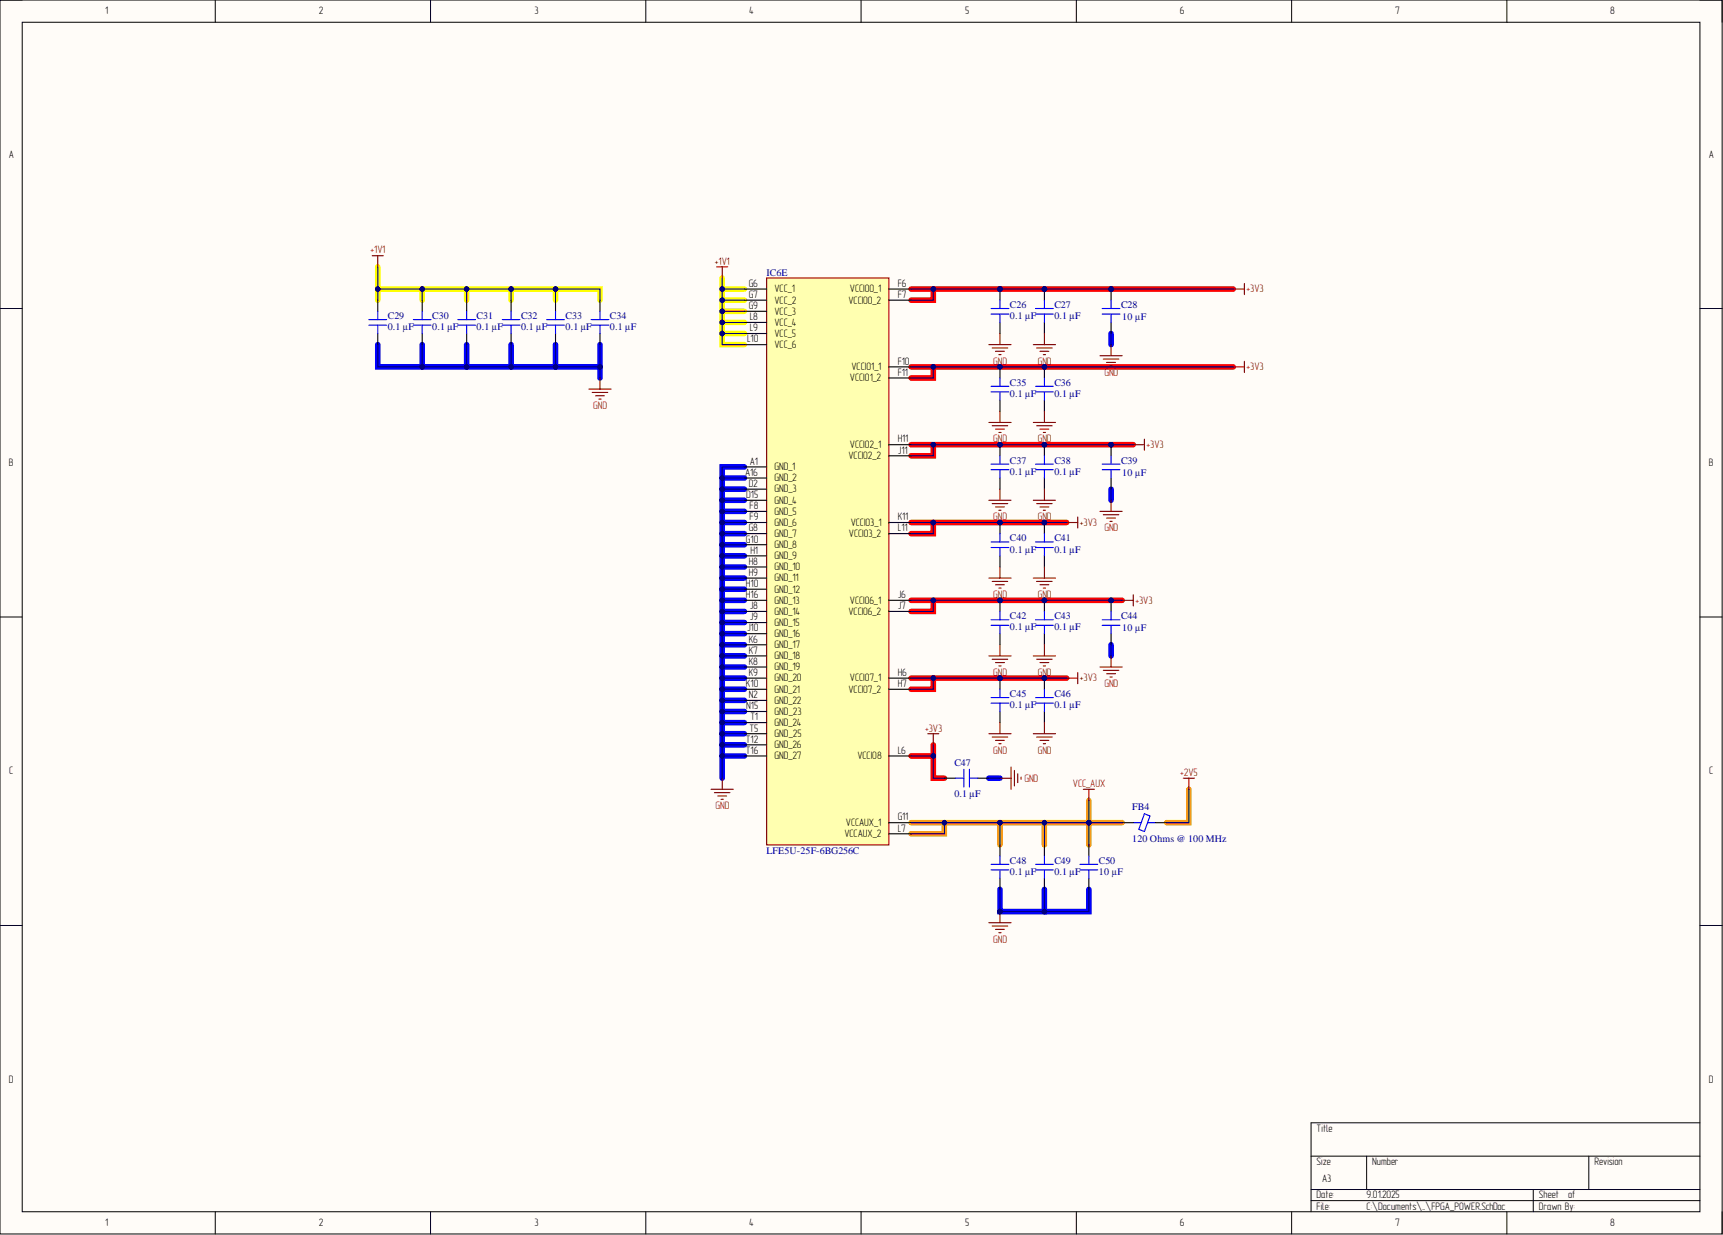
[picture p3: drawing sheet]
<svg xmlns="http://www.w3.org/2000/svg" width="393mm" height="282mm" viewBox="0 0 393 282" stroke-linecap="round" stroke-linejoin="round" font-family="sans-serif">
<defs><g id="words">
<g font-size="2.5">
<text x="24" y="3.3">1</text>
<text x="72.8" y="3.3">2</text>
<text x="122" y="3.3">3</text>
<text x="171" y="3.3">4</text>
<text x="220.3" y="3.3">5</text>
<text x="269.4" y="3.3">6</text>
<text x="318.5" y="3.3">7</text>
<text x="367.6" y="3.3">8</text>
<text x="2" y="35.9">A</text>
<text x="390.1" y="35.9">A</text>
<text x="171" y="65.5">G6</text>
<text x="204.9" y="65.5">F6</text>
<text x="171" y="68">G7</text>
<text x="171" y="70.5">G9</text>
<text x="176.8" y="66.7">VCC_1</text>
<text x="176.8" y="69.3">VCC_2</text>
<text x="176.8" y="71.8">VCC_3</text>
<text x="193.7" y="69.3">VCCIO0_2</text>
<text x="194" y="66.7">VCCIO0_1</text>
<text x="204.9" y="68">F7</text>
<text x="171.2" y="73.1">L8</text>
<text x="171.2" y="75.6">L9</text>
<text x="176.8" y="74.3">VCC_4</text>
<text x="176.8" y="76.9">VCC_5</text>
<text x="170.5" y="78.2">L10</text>
<text x="176.8" y="79.4">VCC_6</text>
<text x="204.9" y="83.2">F10</text>
<text x="194" y="87">VCCIO1_2</text>
<text x="194.4" y="84.5">VCCIO1_1</text>
<text x="204.9" y="85.8">F11</text>
<text x="204.9" y="101">H11</text>
<text x="2" y="106.3">B</text>
<text x="171.2" y="106.1">A1</text>
<text x="176.8" y="107.3">GND_1</text>
<text x="193.7" y="104.8">VCCIO2_2</text>
<text x="194" y="102.3">VCCIO2_1</text>
<text x="204.9" y="103.5">J11</text>
<text x="390.1" y="106.3">B</text>
<text x="170.1" y="108.6">A16</text>
<text x="170.4" y="113.7">D15</text>
<text x="171" y="111.1">D2</text>
<text x="176.8" y="109.9">GND_2</text>
<text x="176.8" y="112.4">GND_3</text>
<text x="171.1" y="116.2">F8</text>
<text x="171.1" y="118.7">F9</text>
<text x="176.8" y="114.9">GND_4</text>
<text x="176.8" y="117.5">GND_5</text>
<text x="204.9" y="118.7">K11</text>
<text x="170.3" y="123.8">G10</text>
<text x="171" y="121.3">G8</text>
<text x="176.8" y="120">GND_6</text>
<text x="176.8" y="122.6">GND_7</text>
<text x="176.8" y="125.1">GND_8</text>
<text x="193.8" y="122.6">VCCIO3_2</text>
<text x="194.2" y="120">VCCIO3_1</text>
<text x="204.9" y="121.3">L11</text>
<text x="171" y="128.9">H8</text>
<text x="171" y="131.4">H9</text>
<text x="171.3" y="126.4">H1</text>
<text x="176.8" y="127.6">GND_9</text>
<text x="176.8" y="130.2">GND_10</text>
<text x="170.3" y="134">H10</text>
<text x="170.3" y="136.5">H16</text>
<text x="176.8" y="132.7">GND_11</text>
<text x="176.8" y="135.2">GND_12</text>
<text x="176.8" y="137.8">GND_13</text>
<text x="194" y="137.8">VCCIO6_1</text>
<text x="204.9" y="136.5">J6</text>
<text x="171.2" y="139">J8</text>
<text x="171.2" y="141.6">J9</text>
<text x="176.8" y="140.3">GND_14</text>
<text x="176.8" y="142.9">GND_15</text>
<text x="193.7" y="140.3">VCCIO6_2</text>
<text x="204.9" y="139">J7</text>
<text x="170.5" y="144.1">J10</text>
<text x="171" y="146.7">K6</text>
<text x="171" y="149.2">K7</text>
<text x="176.8" y="145.4">GND_16</text>
<text x="176.8" y="147.9">GND_17</text>
<text x="171" y="151.7">K8</text>
<text x="171" y="154.3">K9</text>
<text x="176.8" y="150.5">GND_18</text>
<text x="176.8" y="153">GND_19</text>
<text x="176.8" y="155.5">GND_20</text>
<text x="194" y="155.5">VCCIO7_1</text>
<text x="204.9" y="154.3">H6</text>
<text x="170.3" y="156.8">K10</text>
<text x="170.4" y="161.9">N15</text>
<text x="171" y="159.3">N2</text>
<text x="176.8" y="158.1">GND_21</text>
<text x="176.8" y="160.6">GND_22</text>
<text x="193.7" y="158.1">VCCIO7_2</text>
<text x="204.9" y="156.8">H7</text>
<text x="171.1" y="167">T5</text>
<text x="171.3" y="164.4">T1</text>
<text x="176.8" y="163.1">GND_23</text>
<text x="176.8" y="165.7">GND_24</text>
<text x="170.3" y="169.5">T12</text>
<text x="170.3" y="172">T16</text>
<text x="176.8" y="168.2">GND_25</text>
<text x="176.8" y="170.8">GND_26</text>
<text x="176.8" y="173.3">GND_27</text>
<text x="195.7" y="173.3">VCCIO8</text>
<text x="204.9" y="172">L6</text>
<text x="2.1" y="176.8">C</text>
<text x="390.2" y="176.8">C</text>
<text x="192.8" y="191.1">VCCAUX_2</text>
<text x="193.1" y="188.5">VCCAUX_1</text>
<text x="204.9" y="187.3">G11</text>
<text x="204.9" y="189.8">L7</text>
<text x="2" y="247.1">D</text>
<text x="390.1" y="247.1">D</text>
<text x="300.6" y="258.3">Title</text>
<text x="300.6" y="265.9">Size</text>
<text x="301.8" y="269.7">A3</text>
<text x="313.3" y="265.9">Number</text>
<text x="364" y="265.9">Revision</text>
<text x="300.6" y="273.5">Date:</text>
<text x="312" y="273.5">9.01.2025</text>
<text x="351.3" y="273.5">Sheet</text>
<text x="358" y="273.5">of</text>
<text x="24" y="279.9">1</text>
<text x="72.8" y="279.9">2</text>
<text x="122" y="279.9">3</text>
<text x="171" y="279.9">4</text>
<text x="220.3" y="279.9">5</text>
<text x="269.4" y="279.9">6</text>
<text x="300.6" y="276.1">File:</text>
<text x="312" y="276.1">C:\Documents\..\FPGA_POWER.SchDoc</text>
<text x="318.5" y="279.9">7</text>
<text x="351.3" y="276.1">Drawn By:</text>
<text x="367.6" y="279.9">8</text>
</g>
<g font-size="2.5" fill="#800000">
<text x="84.5" y="57.9">+1V1</text>
<text x="163.2" y="60.4">+1V1</text>
<text x="284.6" y="66.7">+3V3</text>
<text x="226.8" y="83.2">GND</text>
<text x="236.9" y="83.2">GND</text>
<text x="252.1" y="85.8">GND</text>
<text x="284.6" y="84.5">+3V3</text>
<text x="135.4" y="93.4">GND</text>
<text x="226.8" y="101">GND</text>
<text x="236.9" y="101">GND</text>
<text x="261.8" y="102.3">+3V3</text>
<text x="226.8" y="118.7">GND</text>
<text x="236.9" y="118.7">GND</text>
<text x="246.5" y="120">+3V3</text>
<text x="252.1" y="121.3">GND</text>
<text x="226.8" y="136.5">GND</text>
<text x="236.9" y="136.5">GND</text>
<text x="259.2" y="137.8">+3V3</text>
<text x="226.8" y="154.3">GND</text>
<text x="236.9" y="154.3">GND</text>
<text x="246.5" y="155.5">+3V3</text>
<text x="252.1" y="156.8">GND</text>
<text x="211.2" y="167">+3V3</text>
<text x="226.8" y="172">GND</text>
<text x="236.9" y="172">GND</text>
<text x="233.9" y="178.4">GND</text>
<text x="244.9" y="179.6">VCC_AUX</text>
<text x="269.5" y="177.1">+2V5</text>
<text x="163.3" y="184.7">GND</text>
<text x="226.8" y="215.2">GND</text>
</g>
<g font-size="2.3" fill="#000080">
<text x="175" y="62.9">IC6E</text>
<text x="230.6" y="70.3">C26</text>
<text x="240.7" y="70.3">C27</text>
<text x="255.9" y="70.3">C28</text>
<text x="88.5" y="75.4">0.1 µF</text>
<text x="88.5" y="72.8">C29</text>
<text x="98.7" y="75.4">0.1 µF</text>
<text x="98.7" y="72.8">C30</text>
<text x="108.8" y="75.4">0.1 µF</text>
<text x="108.8" y="72.8">C31</text>
<text x="119" y="75.4">0.1 µF</text>
<text x="119" y="72.8">C32</text>
<text x="129.1" y="75.4">0.1 µF</text>
<text x="129.1" y="72.8">C33</text>
<text x="139.3" y="75.4">0.1 µF</text>
<text x="139.3" y="72.8">C34</text>
<text x="230.6" y="72.8">0.1 µF</text>
<text x="240.7" y="72.8">0.1 µF</text>
<text x="256.2" y="73.1">10 µF</text>
<text x="230.6" y="88">C35</text>
<text x="240.7" y="88">C36</text>
<text x="230.6" y="90.6">0.1 µF</text>
<text x="240.7" y="90.6">0.1 µF</text>
<text x="230.6" y="105.8">C37</text>
<text x="240.7" y="105.8">C38</text>
<text x="255.9" y="105.8">C39</text>
<text x="230.6" y="108.3">0.1 µF</text>
<text x="240.7" y="108.3">0.1 µF</text>
<text x="256.2" y="108.6">10 µF</text>
<text x="230.6" y="123.6">C40</text>
<text x="240.7" y="123.6">C41</text>
<text x="230.6" y="126.1">0.1 µF</text>
<text x="240.7" y="126.1">0.1 µF</text>
<text x="230.6" y="143.9">0.1 µF</text>
<text x="230.6" y="141.3">C42</text>
<text x="240.7" y="143.9">0.1 µF</text>
<text x="240.7" y="141.3">C43</text>
<text x="255.9" y="141.3">C44</text>
<text x="256.2" y="144.1">10 µF</text>
<text x="230.6" y="161.6">0.1 µF</text>
<text x="230.6" y="159.1">C45</text>
<text x="240.7" y="161.6">0.1 µF</text>
<text x="240.7" y="159.1">C46</text>
<text x="217.9" y="174.8">C47</text>
<text x="217.9" y="181.9">0.1 µF</text>
<text x="258.5" y="185">FB4</text>
<text x="175" y="194.9">LFE5U-25F-6BG256C</text>
<text x="230.6" y="197.1">C48</text>
<text x="240.7" y="197.1">C49</text>
<text x="250.9" y="197.1">C50</text>
<text x="258.5" y="192.1">120 Ohms @ 100 MHz</text>
<text x="230.6" y="199.7">0.1 µF</text>
<text x="240.7" y="199.7">0.1 µF</text>
<text x="250.9" y="199.7">10 µF</text>
</g>
</g></defs>
<path d="M0 0h393.2v281.6h-393.2z" fill-rule="evenodd" fill="#fffcf8"/>
<path d="M0 0h393.2v281.6h-393.2z" fill="none" stroke="#000" stroke-width=".23"/>
<path d="M5.1 5.1h383v271.5h-383z" fill-rule="evenodd" fill="#fffcf8"/>
<g fill="none" stroke="#000" stroke-width=".23">
<path d="M0 0h5.1M5.1 5.1h383v271.5h-383zM49.1 0v5.1M98.3 0v5.1M147.4 0v5.1M196.6 0v5.1M245.7 0v5.1M294.9 0v5.1M344 0v5.1M388.1 0h5.1v5.1M0 70.4h5.1M388.1 70.4h5.1"/>
<path d="M0 140.8h5.1M388.1 140.8h5.1M0 211.2h5.1M388.1 211.2h5.1M388.1 256.3h-88.8v20.3M49.1 276.6v5M98.3 276.6v5M147.4 276.6v5M196.6 276.6v5M245.7 276.6v5M294.9 276.6v5M299.3 263.9h88.8"/>
<path d="M299.3 271.5h88.8M299.3 274h88.8M312 263.9v7.6M344 276.6v5M350 271.5v5.1M362.7 263.9v7.6M393.2 276.6v5"/>
</g>
<g fill="none" stroke="#00f" stroke-width="1.3">
<path d="M86.2 78.7v5h50.8M96.4 78.7v5M106.5 78.7v5M116.7 78.7v5M126.8 78.7v5M137 78.7v7.6M253.6 76.1v2.6M164.9 114.2h5M164.9 111.6h5M164.9 109.1h5M164.9 116.7h5M164.9 119.3h5"/>
<path d="M169.9 106.6h-5v27.9h5M253.6 111.6v2.6M164.9 134.5v43.1M164.9 129.4h5M164.9 126.9h5M164.9 124.3h5M164.9 121.8h5M164.9 139.6h5M164.9 137h5M164.9 131.9h5M164.9 142.1h5M164.9 154.8h5"/>
<path d="M164.9 152.2h5M164.9 149.7h5M164.9 147.2h5M164.9 144.6h5M164.9 159.9h5M164.9 157.3h5M253.6 147.2v2.5M164.9 172.5h5M164.9 170h5M164.9 167.5h5M164.9 164.9h5M164.9 162.4h5"/>
<path d="M225.7 177.6h2.6M228.3 203v5.1h10.1v-5.1M248.6 203v5.1h-10.2"/>
</g>
<path d="M86.2 66h50.8v2.5M86.2 60.9v7.6M96.4 66v2.5M106.5 66v2.5M116.7 66v2.5M126.8 66v2.5M164.9 63.4v15.3h5M164.9 66h5M164.9 68.5h5M164.9 71h5M164.9 73.6h5M164.9 76.1h5" fill="none" stroke="#ff0" stroke-width="1.3"/>
<path d="M208 187.8h48.2M215.6 187.8v2.5h-7.6M228.3 187.8v5M238.4 187.8v5M248.6 182.7v10.1M271.4 180.1v7.7h-5.1" fill="none" stroke="#f90" stroke-width="1.3"/>
<g fill="none" stroke="#f00" stroke-width="1.3">
<path d="M208 66h73.5M213.1 66v2.5h-5.1M208 83.7h73.5M213.1 83.7v2.6h-5.1M208 101.5h50.7M208 119.3h35.5M213.1 101.5v2.5h-5.1M213.1 119.3v2.5h-5.1M208 137h48.2M213.1 137v2.6h-5.1M208 154.8h35.5M213.1 154.8v2.5h-5.1"/>
<path d="M208 172.5h5.1v5.1h2.5M213.1 170v2.5"/>
</g>
<circle cx="238.4" cy="66" r=".51" fill="#000080"/>
<circle cx="238.4" cy="66" r=".51" fill="none" stroke="#000080" stroke-width=".23"/>
<path d="M238.4 66v2.5M238.4 73.6v2.5" fill="none" stroke="#000" stroke-width=".25"/>
<circle cx="238.4" cy="66" r=".51" fill="#000080"/>
<circle cx="238.4" cy="66" r=".51" fill="none" stroke="#000080" stroke-width=".23"/>
<path d="M236.4 70.4h4.1M236.4 71.7h4.1M238.4 68.5v1.9M238.4 71.7v1.9" fill="none" stroke="#00f" stroke-width=".25"/>
<circle cx="228.3" cy="83.7" r=".51" fill="#000080"/>
<circle cx="228.3" cy="83.7" r=".51" fill="none" stroke="#000080" stroke-width=".23"/>
<path d="M228.3 83.7v2.6M228.3 91.3v2.6" fill="none" stroke="#000" stroke-width=".25"/>
<circle cx="228.3" cy="83.7" r=".51" fill="#000080"/>
<circle cx="228.3" cy="83.7" r=".51" fill="none" stroke="#000080" stroke-width=".23"/>
<path d="M226.3 88.2h4M226.3 89.4h4M228.3 86.3v1.9M228.3 89.4v1.9" fill="none" stroke="#00f" stroke-width=".25"/>
<circle cx="238.4" cy="83.7" r=".51" fill="#000080"/>
<circle cx="238.4" cy="83.7" r=".51" fill="none" stroke="#000080" stroke-width=".23"/>
<path d="M238.4 83.7v2.6M238.4 91.3v2.6" fill="none" stroke="#000" stroke-width=".25"/>
<circle cx="238.4" cy="83.7" r=".51" fill="#000080"/>
<circle cx="238.4" cy="83.7" r=".51" fill="none" stroke="#000080" stroke-width=".23"/>
<path d="M236.4 88.2h4.1M236.4 89.4h4.1M238.4 86.3v1.9M238.4 89.4v1.9" fill="none" stroke="#00f" stroke-width=".25"/>
<circle cx="228.3" cy="101.5" r=".51" fill="#000080"/>
<circle cx="228.3" cy="101.5" r=".51" fill="none" stroke="#000080" stroke-width=".23"/>
<path d="M228.3 101.5v2.5M228.3 109.1v2.5" fill="none" stroke="#000" stroke-width=".25"/>
<circle cx="228.3" cy="101.5" r=".51" fill="#000080"/>
<circle cx="228.3" cy="101.5" r=".51" fill="none" stroke="#000080" stroke-width=".23"/>
<path d="M226.3 105.9h4M226.3 107.2h4M228.3 104v1.9M228.3 107.2v1.9" fill="none" stroke="#00f" stroke-width=".25"/>
<circle cx="238.4" cy="101.5" r=".51" fill="#000080"/>
<circle cx="238.4" cy="101.5" r=".51" fill="none" stroke="#000080" stroke-width=".23"/>
<path d="M238.4 101.5v2.5M238.4 109.1v2.5" fill="none" stroke="#000" stroke-width=".25"/>
<circle cx="238.4" cy="101.5" r=".51" fill="#000080"/>
<circle cx="238.4" cy="101.5" r=".51" fill="none" stroke="#000080" stroke-width=".23"/>
<path d="M236.4 105.9h4.1M236.4 107.2h4.1M238.4 104v1.9M238.4 107.2v1.9" fill="none" stroke="#00f" stroke-width=".25"/>
<circle cx="228.3" cy="119.3" r=".51" fill="#000080"/>
<circle cx="228.3" cy="119.3" r=".51" fill="none" stroke="#000080" stroke-width=".23"/>
<path d="M228.3 119.3v2.5M228.3 126.9v2.5" fill="none" stroke="#000" stroke-width=".25"/>
<circle cx="228.3" cy="119.3" r=".51" fill="#000080"/>
<circle cx="228.3" cy="119.3" r=".51" fill="none" stroke="#000080" stroke-width=".23"/>
<path d="M226.3 123.7h4M226.3 125h4M228.3 121.8v1.9M228.3 125v1.9" fill="none" stroke="#00f" stroke-width=".25"/>
<circle cx="238.4" cy="119.3" r=".51" fill="#000080"/>
<circle cx="238.4" cy="119.3" r=".51" fill="none" stroke="#000080" stroke-width=".23"/>
<path d="M238.4 119.3v2.5M238.4 126.9v2.5" fill="none" stroke="#000" stroke-width=".25"/>
<circle cx="238.4" cy="119.3" r=".51" fill="#000080"/>
<circle cx="238.4" cy="119.3" r=".51" fill="none" stroke="#000080" stroke-width=".23"/>
<path d="M236.4 123.7h4.1M236.4 125h4.1M238.4 121.8v1.9M238.4 125v1.9" fill="none" stroke="#00f" stroke-width=".25"/>
<circle cx="228.3" cy="137" r=".51" fill="#000080"/>
<circle cx="228.3" cy="137" r=".51" fill="none" stroke="#000080" stroke-width=".23"/>
<path d="M228.3 137v2.6M228.3 144.6v2.6" fill="none" stroke="#000" stroke-width=".25"/>
<circle cx="228.3" cy="137" r=".51" fill="#000080"/>
<circle cx="228.3" cy="137" r=".51" fill="none" stroke="#000080" stroke-width=".23"/>
<path d="M228.3 139.6v1.9M226.3 141.5h4M226.3 142.7h4M228.3 142.7v1.9" fill="none" stroke="#00f" stroke-width=".25"/>
<circle cx="238.4" cy="137" r=".51" fill="#000080"/>
<circle cx="238.4" cy="137" r=".51" fill="none" stroke="#000080" stroke-width=".23"/>
<path d="M238.4 137v2.6M238.4 144.6v2.6" fill="none" stroke="#000" stroke-width=".25"/>
<circle cx="238.4" cy="137" r=".51" fill="#000080"/>
<circle cx="238.4" cy="137" r=".51" fill="none" stroke="#000080" stroke-width=".23"/>
<path d="M238.4 139.6v1.9M236.4 141.5h4.1M236.4 142.7h4.1M238.4 142.7v1.9" fill="none" stroke="#00f" stroke-width=".25"/>
<circle cx="228.3" cy="154.8" r=".51" fill="#000080"/>
<circle cx="228.3" cy="154.8" r=".51" fill="none" stroke="#000080" stroke-width=".23"/>
<path d="M228.3 154.8v2.5M228.3 162.4v2.5" fill="none" stroke="#000" stroke-width=".25"/>
<circle cx="228.3" cy="154.8" r=".51" fill="#000080"/>
<circle cx="228.3" cy="154.8" r=".51" fill="none" stroke="#000080" stroke-width=".23"/>
<path d="M84.2 73h4.1M84.2 74.2h4.1M86.2 71v2M86.2 74.2v1.9M94.4 73h4M94.4 74.2h4M96.4 71v2M96.4 74.2v1.9M226.3 159.2h4M228.3 157.3v1.9M226.3 160.5h4M228.3 160.5v1.9" fill="none" stroke="#00f" stroke-width=".25"/>
<path d="M86.2 68.5v2.5M86.2 76.1v2.6M96.4 68.5v2.5M96.4 76.1v2.6" fill="none" stroke="#000" stroke-width=".25"/>
<circle cx="238.4" cy="154.8" r=".51" fill="#000080"/>
<circle cx="238.4" cy="154.8" r=".51" fill="none" stroke="#000080" stroke-width=".23"/>
<path d="M238.4 154.8v2.5M238.4 162.4v2.5" fill="none" stroke="#000" stroke-width=".25"/>
<circle cx="238.4" cy="154.8" r=".51" fill="#000080"/>
<circle cx="238.4" cy="154.8" r=".51" fill="none" stroke="#000080" stroke-width=".23"/>
<g fill="none" stroke="#00f" stroke-width=".25">
<path d="M104.5 73h4.1M104.5 74.2h4.1M106.5 71v2M106.5 74.2v1.9M114.6 73h4.1M114.6 74.2h4.1M116.7 71v2M116.7 74.2v1.9M124.8 73h4.1M124.8 74.2h4.1M126.8 71v2M126.8 74.2v1.9"/>
<path d="M236.4 159.2h4.1M238.4 157.3v1.9M236.4 160.5h4.1M238.4 160.5v1.9M226.3 197.3h4M226.3 198.5h4M228.3 195.4v1.9M228.3 198.5v1.9M236.4 197.3h4.1M236.4 198.5h4.1M238.4 195.4v1.9M238.4 198.5v1.9"/>
</g>
<path d="M106.5 68.5v2.5M106.5 76.1v2.6M116.7 68.5v2.5M116.7 76.1v2.6M126.8 68.5v2.5M126.8 76.1v2.6M228.3 192.8v2.6M238.4 192.8v2.6M228.3 200.4v2.6M238.4 200.4v2.6" fill="none" stroke="#000" stroke-width=".25"/>
<circle cx="228.3" cy="66" r=".51" fill="#000080"/>
<circle cx="228.3" cy="66" r=".51" fill="none" stroke="#000080" stroke-width=".23"/>
<path d="M228.3 66v2.5M228.3 73.6v2.5" fill="none" stroke="#000" stroke-width=".25"/>
<circle cx="228.3" cy="66" r=".51" fill="#000080"/>
<circle cx="228.3" cy="66" r=".51" fill="none" stroke="#000080" stroke-width=".23"/>
<path d="M134.9 73h4.1M134.9 74.2h4.1M137 71v2M137 74.2v1.9M226.3 70.4h4M226.3 71.7h4M228.3 68.5v1.9M228.3 71.7v1.9" fill="none" stroke="#00f" stroke-width=".25"/>
<path d="M137 68.5v2.5M137 76.1v2.6" fill="none" stroke="#000" stroke-width=".25"/>
<g fill="none" stroke="#800000" stroke-width=".25">
<path d="M85 58.4h2.5M86.2 58.4v2.5M134.4 88.8h5.1M135.2 89.6h3.5M136 90.3h2M136.7 91.1h.5M137 86.3v2.5M270.1 177.6h2.6M271.4 177.6v2.5M225.7 210.6h5.1M226.5 211.4h3.6M227.3 212.1h2"/>
<path d="M228 212.9h.5M228.3 208.1v2.5"/>
</g>
<circle cx="228.3" cy="208.1" r=".51" fill="#000080"/>
<circle cx="228.3" cy="208.1" r=".51" fill="none" stroke="#000080" stroke-width=".23"/>
<path d="M247.3 180.1h2.5M248.6 180.1v2.6" fill="none" stroke="#800000" stroke-width=".25"/>
<circle cx="253.6" cy="66" r=".51" fill="#000080"/>
<circle cx="253.6" cy="66" r=".51" fill="none" stroke="#000080" stroke-width=".23"/>
<path d="M253.6 66v2.5M253.6 73.6v2.5" fill="none" stroke="#000" stroke-width=".25"/>
<circle cx="253.6" cy="66" r=".51" fill="#000080"/>
<circle cx="253.6" cy="66" r=".51" fill="none" stroke="#000080" stroke-width=".23"/>
<path d="M251.6 70.4h4.1M251.6 71.7h4.1M253.6 68.5v1.9M253.6 71.7v1.9M246.5 197.3h4.1M246.5 198.5h4.1M248.6 195.4v1.9M248.6 198.5v1.9" fill="none" stroke="#00f" stroke-width=".25"/>
<path d="M248.6 192.8v2.6M248.6 200.4v2.6" fill="none" stroke="#000" stroke-width=".25"/>
<path d="M175 63.4h27.9v129.4h-27.9z" fill-rule="evenodd" fill="#ffffb0"/>
<g fill="none" stroke="#800000" stroke-width=".25">
<path d="M163.6 60.9h2.5M164.9 60.9v2.5M175 63.4h27.9v129.4h-27.9zM225.7 78.7h5.1M226.5 79.4h3.6M228.3 76.1v2.6M235.9 78.7h5.1M236.7 79.4h3.5M238.4 76.1v2.6M225.7 96.4h5.1M226.5 97.2h3.6M227.3 80.2h2"/>
<path d="M227.3 97.9h2M228 80.9h.5M228 98.7h.5M228.3 93.9v2.5M235.9 96.4h5.1M236.7 97.2h3.5M237.4 80.2h2M237.4 97.9h2M238.2 80.9h.5M238.2 98.7h.5M238.4 93.9v2.5M225.7 114.2h5.1"/>
<path d="M226.5 114.9h3.6M227.3 115.7h2M228 116.5h.5M228.3 111.6v2.6M235.9 114.2h5.1M236.7 114.9h3.5M237.4 115.7h2M238.2 116.5h.5M238.4 111.6v2.6M225.7 131.9h5.1M226.5 132.7h3.6M227.3 133.5h2"/>
<path d="M228 134.2h.5M228.3 129.4v2.5M235.9 131.9h5.1M236.7 132.7h3.5M237.4 133.5h2M238.2 134.2h.5M238.4 129.4v2.5M225.7 149.7h5.1M226.5 150.5h3.6M227.3 151.2h2M228 152h.5M228.3 147.2v2.5"/>
<path d="M235.9 149.7h5.1M236.7 150.5h3.5M237.4 151.2h2M238.2 152h.5M238.4 147.2v2.5M164.9 177.6v2.5M225.7 167.5h5.1M226.5 168.2h3.6M227.3 169h2M228 169.7h.5M228.3 164.9v2.6M235.9 167.5h5.1"/>
<path d="M236.7 168.2h3.5M237.4 169h2M238.2 169.7h.5M238.4 164.9v2.6M162.3 180.1h5.1M163.1 180.9h3.5M163.9 181.7h2M164.6 182.4h.5"/>
</g>
<g fill="none" stroke="#000" stroke-width=".25">
<path d="M169.9 66h5.1M169.9 68.5h5.1M169.9 71h5.1M169.9 73.6h5.1M169.9 76.1h5.1M169.9 78.7h5.1M202.9 66h5.1M202.9 68.5h5.1M202.9 83.7h5.1M202.9 86.3h5.1M169.9 106.6h5.1M169.9 109.1h5.1"/>
<path d="M169.9 111.6h5.1M169.9 114.2h5.1M169.9 116.7h5.1M169.9 119.3h5.1M202.9 119.3h5.1M202.9 101.5h5.1M202.9 104h5.1M169.9 121.8h5.1M169.9 124.3h5.1M169.9 126.9h5.1M169.9 129.4h5.1M169.9 131.9h5.1"/>
<path d="M169.9 134.5h5.1M169.9 137h5.1M169.9 139.6h5.1M202.9 121.8h5.1M202.9 137h5.1M202.9 139.6h5.1M169.9 154.8h5.1M169.9 157.3h5.1M169.9 142.1h5.1M169.9 144.6h5.1M169.9 147.2h5.1M169.9 149.7h5.1"/>
<path d="M169.9 152.2h5.1M169.9 159.9h5.1M202.9 154.8h5.1M202.9 157.3h5.1M169.9 162.4h5.1M169.9 164.9h5.1M169.9 167.5h5.1M169.9 170h5.1M169.9 172.5h5.1M202.9 172.5h5.1M202.9 187.8h5.1M202.9 190.3h5.1"/>
<path d="M256.2 187.8h2.5M263.8 187.8h2.5"/>
</g>
<path d="M258.7 187.8h1.8M261.3 185.7l1.2 .5-1.2 3.6-1.3-.5zM262 187.8h1.8" fill="none" stroke="#00f" stroke-width=".25"/>
<circle cx="253.6" cy="101.5" r=".51" fill="#000080"/>
<circle cx="253.6" cy="101.5" r=".51" fill="none" stroke="#000080" stroke-width=".23"/>
<path d="M253.6 101.5v2.5M253.6 109.1v2.5" fill="none" stroke="#000" stroke-width=".25"/>
<circle cx="253.6" cy="101.5" r=".51" fill="#000080"/>
<circle cx="253.6" cy="101.5" r=".51" fill="none" stroke="#000080" stroke-width=".23"/>
<path d="M251.6 105.9h4.1M251.6 107.2h4.1M253.6 104v1.9M253.6 107.2v1.9" fill="none" stroke="#00f" stroke-width=".25"/>
<circle cx="253.6" cy="137" r=".51" fill="#000080"/>
<circle cx="253.6" cy="137" r=".51" fill="none" stroke="#000080" stroke-width=".23"/>
<path d="M253.6 137v2.6M253.6 144.6v2.6" fill="none" stroke="#000" stroke-width=".25"/>
<circle cx="253.6" cy="137" r=".51" fill="#000080"/>
<circle cx="253.6" cy="137" r=".51" fill="none" stroke="#000080" stroke-width=".23"/>
<path d="M253.6 139.6v1.9M251.6 141.5h4.1M251.6 142.7h4.1M253.6 142.7v1.9M218.1 177.6h1.9M220 175.6v4M221.3 177.6h1.9M221.3 175.6v4" fill="none" stroke="#00f" stroke-width=".25"/>
<path d="M215.6 177.6h2.5M223.2 177.6h2.5" fill="none" stroke="#000" stroke-width=".25"/>
<g fill="none" stroke="#800000" stroke-width=".25">
<path d="M253.6 78.7v2.5M281.5 66h2.6M284.1 64.7v2.5M251.1 81.2h5.1M251.9 82h3.5M252.6 82.7h2.1M253.4 83.5h.5M281.5 83.7h2.6M284.1 82.5v2.5M243.5 119.3h2.5M246 118v2.5M251.1 116.7h5.1"/>
<path d="M251.9 117.5h3.5M252.6 118.2h2.1M253.4 119h.5M253.6 114.2v2.5M258.7 101.5h2.6M261.3 100.2v2.6M256.2 137h2.5M258.7 135.7v2.6M243.5 154.8h2.5M246 153.5v2.5M251.1 152.2h5.1M251.9 153h3.5"/>
<path d="M252.6 153.8h2.1M253.4 154.5h.5M253.6 149.7v2.5M211.8 167.5h2.5M213.1 167.5v2.5M228.3 177.6h2.5M230.8 175.1v5M231.6 175.8v3.6M232.3 176.6v2M233.1 177.4v.5"/>
</g>
<path d="M228.3 203v5.1h10.1v-5.1" fill="none" stroke="#000080" stroke-width=".25"/>
<circle cx="238.4" cy="208.1" r=".51" fill="#000080"/>
<circle cx="238.4" cy="208.1" r=".51" fill="none" stroke="#000080" stroke-width=".23"/>
<circle cx="228.3" cy="208.1" r=".51" fill="#000080"/>
<circle cx="228.3" cy="208.1" r=".51" fill="none" stroke="#000080" stroke-width=".23"/>
<path d="M96.4 78.7v5" fill="none" stroke="#000080" stroke-width=".25"/>
<circle cx="96.4" cy="83.7" r=".51" fill="#000080"/>
<circle cx="96.4" cy="83.7" r=".51" fill="none" stroke="#000080" stroke-width=".23"/>
<path d="M106.5 78.7v5" fill="none" stroke="#000080" stroke-width=".25"/>
<circle cx="106.5" cy="83.7" r=".51" fill="#000080"/>
<circle cx="106.5" cy="83.7" r=".51" fill="none" stroke="#000080" stroke-width=".23"/>
<path d="M116.7 78.7v5" fill="none" stroke="#000080" stroke-width=".25"/>
<circle cx="116.7" cy="83.7" r=".51" fill="#000080"/>
<circle cx="116.7" cy="83.7" r=".51" fill="none" stroke="#000080" stroke-width=".23"/>
<path d="M126.8 78.7v5" fill="none" stroke="#000080" stroke-width=".25"/>
<circle cx="126.8" cy="83.7" r=".51" fill="#000080"/>
<circle cx="126.8" cy="83.7" r=".51" fill="none" stroke="#000080" stroke-width=".23"/>
<path d="M126.8 66v2.5" fill="none" stroke="#000080" stroke-width=".25"/>
<circle cx="126.8" cy="66" r=".51" fill="#000080"/>
<circle cx="126.8" cy="66" r=".51" fill="none" stroke="#000080" stroke-width=".23"/>
<path d="M116.7 66v2.5" fill="none" stroke="#000080" stroke-width=".25"/>
<circle cx="116.7" cy="66" r=".51" fill="#000080"/>
<circle cx="116.7" cy="66" r=".51" fill="none" stroke="#000080" stroke-width=".23"/>
<path d="M106.5 66v2.5" fill="none" stroke="#000080" stroke-width=".25"/>
<circle cx="106.5" cy="66" r=".51" fill="#000080"/>
<circle cx="106.5" cy="66" r=".51" fill="none" stroke="#000080" stroke-width=".23"/>
<path d="M96.4 66v2.5" fill="none" stroke="#000080" stroke-width=".25"/>
<circle cx="96.4" cy="66" r=".51" fill="#000080"/>
<circle cx="96.4" cy="66" r=".51" fill="none" stroke="#000080" stroke-width=".23"/>
<path d="M248.6 187.8v5M271.4 180.1v7.7h-5.1" fill="none" stroke="#000080" stroke-width=".25"/>
<circle cx="248.6" cy="187.8" r=".51" fill="#000080"/>
<circle cx="248.6" cy="187.8" r=".51" fill="none" stroke="#000080" stroke-width=".23"/>
<path d="M248.6 203v5.1h-10.2" fill="none" stroke="#000080" stroke-width=".25"/>
<circle cx="238.4" cy="208.1" r=".51" fill="#000080"/>
<circle cx="238.4" cy="208.1" r=".51" fill="none" stroke="#000080" stroke-width=".23"/>
<path d="M86.2 66h50.8v2.5" fill="none" stroke="#000080" stroke-width=".25"/>
<circle cx="86.2" cy="66" r=".51" fill="#000080"/>
<circle cx="86.2" cy="66" r=".51" fill="none" stroke="#000080" stroke-width=".23"/>
<circle cx="96.4" cy="66" r=".51" fill="#000080"/>
<circle cx="96.4" cy="66" r=".51" fill="none" stroke="#000080" stroke-width=".23"/>
<circle cx="106.5" cy="66" r=".51" fill="#000080"/>
<circle cx="106.5" cy="66" r=".51" fill="none" stroke="#000080" stroke-width=".23"/>
<circle cx="116.7" cy="66" r=".51" fill="#000080"/>
<circle cx="116.7" cy="66" r=".51" fill="none" stroke="#000080" stroke-width=".23"/>
<circle cx="126.8" cy="66" r=".51" fill="#000080"/>
<circle cx="126.8" cy="66" r=".51" fill="none" stroke="#000080" stroke-width=".23"/>
<path d="M164.9 172.5h5" fill="none" stroke="#000080" stroke-width=".25"/>
<circle cx="164.9" cy="172.5" r=".51" fill="#000080"/>
<circle cx="164.9" cy="172.5" r=".51" fill="none" stroke="#000080" stroke-width=".23"/>
<path d="M164.9 170h5" fill="none" stroke="#000080" stroke-width=".25"/>
<circle cx="164.9" cy="170" r=".51" fill="#000080"/>
<circle cx="164.9" cy="170" r=".51" fill="none" stroke="#000080" stroke-width=".23"/>
<path d="M164.9 167.5h5" fill="none" stroke="#000080" stroke-width=".25"/>
<circle cx="164.9" cy="167.5" r=".51" fill="#000080"/>
<circle cx="164.9" cy="167.5" r=".51" fill="none" stroke="#000080" stroke-width=".23"/>
<path d="M164.9 164.9h5" fill="none" stroke="#000080" stroke-width=".25"/>
<circle cx="164.9" cy="164.9" r=".51" fill="#000080"/>
<circle cx="164.9" cy="164.9" r=".51" fill="none" stroke="#000080" stroke-width=".23"/>
<path d="M164.9 162.4h5" fill="none" stroke="#000080" stroke-width=".25"/>
<circle cx="164.9" cy="162.4" r=".51" fill="#000080"/>
<circle cx="164.9" cy="162.4" r=".51" fill="none" stroke="#000080" stroke-width=".23"/>
<path d="M164.9 114.2h5" fill="none" stroke="#000080" stroke-width=".25"/>
<circle cx="164.9" cy="114.2" r=".51" fill="#000080"/>
<circle cx="164.9" cy="114.2" r=".51" fill="none" stroke="#000080" stroke-width=".23"/>
<path d="M164.9 111.6h5" fill="none" stroke="#000080" stroke-width=".25"/>
<circle cx="164.9" cy="111.6" r=".51" fill="#000080"/>
<circle cx="164.9" cy="111.6" r=".51" fill="none" stroke="#000080" stroke-width=".23"/>
<path d="M164.9 109.1h5" fill="none" stroke="#000080" stroke-width=".25"/>
<circle cx="164.9" cy="109.1" r=".51" fill="#000080"/>
<circle cx="164.9" cy="109.1" r=".51" fill="none" stroke="#000080" stroke-width=".23"/>
<path d="M164.9 116.7h5" fill="none" stroke="#000080" stroke-width=".25"/>
<circle cx="164.9" cy="116.7" r=".51" fill="#000080"/>
<circle cx="164.9" cy="116.7" r=".51" fill="none" stroke="#000080" stroke-width=".23"/>
<path d="M164.9 129.4h5" fill="none" stroke="#000080" stroke-width=".25"/>
<circle cx="164.9" cy="129.4" r=".51" fill="#000080"/>
<circle cx="164.9" cy="129.4" r=".51" fill="none" stroke="#000080" stroke-width=".23"/>
<path d="M164.9 126.9h5" fill="none" stroke="#000080" stroke-width=".25"/>
<circle cx="164.9" cy="126.9" r=".51" fill="#000080"/>
<circle cx="164.9" cy="126.9" r=".51" fill="none" stroke="#000080" stroke-width=".23"/>
<path d="M164.9 124.3h5" fill="none" stroke="#000080" stroke-width=".25"/>
<circle cx="164.9" cy="124.3" r=".51" fill="#000080"/>
<circle cx="164.9" cy="124.3" r=".51" fill="none" stroke="#000080" stroke-width=".23"/>
<path d="M164.9 121.8h5" fill="none" stroke="#000080" stroke-width=".25"/>
<circle cx="164.9" cy="121.8" r=".51" fill="#000080"/>
<circle cx="164.9" cy="121.8" r=".51" fill="none" stroke="#000080" stroke-width=".23"/>
<path d="M164.9 119.3h5" fill="none" stroke="#000080" stroke-width=".25"/>
<circle cx="164.9" cy="119.3" r=".51" fill="#000080"/>
<circle cx="164.9" cy="119.3" r=".51" fill="none" stroke="#000080" stroke-width=".23"/>
<path d="M164.9 142.1h5" fill="none" stroke="#000080" stroke-width=".25"/>
<circle cx="164.9" cy="142.1" r=".51" fill="#000080"/>
<circle cx="164.9" cy="142.1" r=".51" fill="none" stroke="#000080" stroke-width=".23"/>
<path d="M164.9 139.6h5" fill="none" stroke="#000080" stroke-width=".25"/>
<circle cx="164.9" cy="139.6" r=".51" fill="#000080"/>
<circle cx="164.9" cy="139.6" r=".51" fill="none" stroke="#000080" stroke-width=".23"/>
<path d="M164.9 137h5" fill="none" stroke="#000080" stroke-width=".25"/>
<circle cx="164.9" cy="137" r=".51" fill="#000080"/>
<circle cx="164.9" cy="137" r=".51" fill="none" stroke="#000080" stroke-width=".23"/>
<path d="M169.9 106.6h-5v27.9h5" fill="none" stroke="#000080" stroke-width=".25"/>
<circle cx="164.9" cy="109.1" r=".51" fill="#000080"/>
<circle cx="164.9" cy="109.1" r=".51" fill="none" stroke="#000080" stroke-width=".23"/>
<circle cx="164.9" cy="111.6" r=".51" fill="#000080"/>
<circle cx="164.9" cy="111.6" r=".51" fill="none" stroke="#000080" stroke-width=".23"/>
<circle cx="164.9" cy="114.2" r=".51" fill="#000080"/>
<circle cx="164.9" cy="114.2" r=".51" fill="none" stroke="#000080" stroke-width=".23"/>
<circle cx="164.9" cy="116.7" r=".51" fill="#000080"/>
<circle cx="164.9" cy="116.7" r=".51" fill="none" stroke="#000080" stroke-width=".23"/>
<circle cx="164.9" cy="119.3" r=".51" fill="#000080"/>
<circle cx="164.9" cy="119.3" r=".51" fill="none" stroke="#000080" stroke-width=".23"/>
<circle cx="164.9" cy="121.8" r=".51" fill="#000080"/>
<circle cx="164.9" cy="121.8" r=".51" fill="none" stroke="#000080" stroke-width=".23"/>
<circle cx="164.9" cy="124.3" r=".51" fill="#000080"/>
<circle cx="164.9" cy="124.3" r=".51" fill="none" stroke="#000080" stroke-width=".23"/>
<circle cx="164.9" cy="126.9" r=".51" fill="#000080"/>
<circle cx="164.9" cy="126.9" r=".51" fill="none" stroke="#000080" stroke-width=".23"/>
<circle cx="164.9" cy="129.4" r=".51" fill="#000080"/>
<circle cx="164.9" cy="129.4" r=".51" fill="none" stroke="#000080" stroke-width=".23"/>
<circle cx="164.9" cy="131.9" r=".51" fill="#000080"/>
<circle cx="164.9" cy="131.9" r=".51" fill="none" stroke="#000080" stroke-width=".23"/>
<circle cx="164.9" cy="134.5" r=".51" fill="#000080"/>
<circle cx="164.9" cy="134.5" r=".51" fill="none" stroke="#000080" stroke-width=".23"/>
<path d="M164.9 131.9h5" fill="none" stroke="#000080" stroke-width=".25"/>
<circle cx="164.9" cy="131.9" r=".51" fill="#000080"/>
<circle cx="164.9" cy="131.9" r=".51" fill="none" stroke="#000080" stroke-width=".23"/>
<path d="M164.9 154.8h5" fill="none" stroke="#000080" stroke-width=".25"/>
<circle cx="164.9" cy="154.8" r=".51" fill="#000080"/>
<circle cx="164.9" cy="154.8" r=".51" fill="none" stroke="#000080" stroke-width=".23"/>
<path d="M164.9 152.2h5" fill="none" stroke="#000080" stroke-width=".25"/>
<circle cx="164.9" cy="152.2" r=".51" fill="#000080"/>
<circle cx="164.9" cy="152.2" r=".51" fill="none" stroke="#000080" stroke-width=".23"/>
<path d="M164.9 149.7h5" fill="none" stroke="#000080" stroke-width=".25"/>
<circle cx="164.9" cy="149.7" r=".51" fill="#000080"/>
<circle cx="164.9" cy="149.7" r=".51" fill="none" stroke="#000080" stroke-width=".23"/>
<path d="M164.9 147.2h5" fill="none" stroke="#000080" stroke-width=".25"/>
<circle cx="164.9" cy="147.2" r=".51" fill="#000080"/>
<circle cx="164.9" cy="147.2" r=".51" fill="none" stroke="#000080" stroke-width=".23"/>
<path d="M164.9 144.6h5" fill="none" stroke="#000080" stroke-width=".25"/>
<circle cx="164.9" cy="144.6" r=".51" fill="#000080"/>
<circle cx="164.9" cy="144.6" r=".51" fill="none" stroke="#000080" stroke-width=".23"/>
<path d="M164.9 159.9h5" fill="none" stroke="#000080" stroke-width=".25"/>
<circle cx="164.9" cy="159.9" r=".51" fill="#000080"/>
<circle cx="164.9" cy="159.9" r=".51" fill="none" stroke="#000080" stroke-width=".23"/>
<path d="M164.9 157.3h5" fill="none" stroke="#000080" stroke-width=".25"/>
<circle cx="164.9" cy="157.3" r=".51" fill="#000080"/>
<circle cx="164.9" cy="157.3" r=".51" fill="none" stroke="#000080" stroke-width=".23"/>
<path d="M164.9 134.5v43.1" fill="none" stroke="#000080" stroke-width=".25"/>
<circle cx="164.9" cy="172.5" r=".51" fill="#000080"/>
<circle cx="164.9" cy="172.5" r=".51" fill="none" stroke="#000080" stroke-width=".23"/>
<circle cx="164.9" cy="170" r=".51" fill="#000080"/>
<circle cx="164.9" cy="170" r=".51" fill="none" stroke="#000080" stroke-width=".23"/>
<circle cx="164.9" cy="167.5" r=".51" fill="#000080"/>
<circle cx="164.9" cy="167.5" r=".51" fill="none" stroke="#000080" stroke-width=".23"/>
<circle cx="164.9" cy="164.9" r=".51" fill="#000080"/>
<circle cx="164.9" cy="164.9" r=".51" fill="none" stroke="#000080" stroke-width=".23"/>
<circle cx="164.9" cy="162.4" r=".51" fill="#000080"/>
<circle cx="164.9" cy="162.4" r=".51" fill="none" stroke="#000080" stroke-width=".23"/>
<circle cx="164.9" cy="159.9" r=".51" fill="#000080"/>
<circle cx="164.9" cy="159.9" r=".51" fill="none" stroke="#000080" stroke-width=".23"/>
<circle cx="164.9" cy="157.3" r=".51" fill="#000080"/>
<circle cx="164.9" cy="157.3" r=".51" fill="none" stroke="#000080" stroke-width=".23"/>
<circle cx="164.9" cy="154.8" r=".51" fill="#000080"/>
<circle cx="164.9" cy="154.8" r=".51" fill="none" stroke="#000080" stroke-width=".23"/>
<circle cx="164.9" cy="152.2" r=".51" fill="#000080"/>
<circle cx="164.9" cy="152.2" r=".51" fill="none" stroke="#000080" stroke-width=".23"/>
<circle cx="164.9" cy="149.7" r=".51" fill="#000080"/>
<circle cx="164.9" cy="149.7" r=".51" fill="none" stroke="#000080" stroke-width=".23"/>
<circle cx="164.9" cy="147.2" r=".51" fill="#000080"/>
<circle cx="164.9" cy="147.2" r=".51" fill="none" stroke="#000080" stroke-width=".23"/>
<circle cx="164.9" cy="144.6" r=".51" fill="#000080"/>
<circle cx="164.9" cy="144.6" r=".51" fill="none" stroke="#000080" stroke-width=".23"/>
<circle cx="164.9" cy="142.1" r=".51" fill="#000080"/>
<circle cx="164.9" cy="142.1" r=".51" fill="none" stroke="#000080" stroke-width=".23"/>
<circle cx="164.9" cy="139.6" r=".51" fill="#000080"/>
<circle cx="164.9" cy="139.6" r=".51" fill="none" stroke="#000080" stroke-width=".23"/>
<circle cx="164.9" cy="137" r=".51" fill="#000080"/>
<circle cx="164.9" cy="137" r=".51" fill="none" stroke="#000080" stroke-width=".23"/>
<circle cx="164.9" cy="134.5" r=".51" fill="#000080"/>
<circle cx="164.9" cy="134.5" r=".51" fill="none" stroke="#000080" stroke-width=".23"/>
<path d="M86.2 60.9v7.6" fill="none" stroke="#000080" stroke-width=".25"/>
<circle cx="86.2" cy="66" r=".51" fill="#000080"/>
<circle cx="86.2" cy="66" r=".51" fill="none" stroke="#000080" stroke-width=".23"/>
<path d="M164.9 63.4v15.3h5" fill="none" stroke="#000080" stroke-width=".25"/>
<circle cx="164.9" cy="76.1" r=".51" fill="#000080"/>
<circle cx="164.9" cy="76.1" r=".51" fill="none" stroke="#000080" stroke-width=".23"/>
<circle cx="164.9" cy="73.6" r=".51" fill="#000080"/>
<circle cx="164.9" cy="73.6" r=".51" fill="none" stroke="#000080" stroke-width=".23"/>
<circle cx="164.9" cy="71" r=".51" fill="#000080"/>
<circle cx="164.9" cy="71" r=".51" fill="none" stroke="#000080" stroke-width=".23"/>
<circle cx="164.9" cy="68.5" r=".51" fill="#000080"/>
<circle cx="164.9" cy="68.5" r=".51" fill="none" stroke="#000080" stroke-width=".23"/>
<circle cx="164.9" cy="66" r=".51" fill="#000080"/>
<circle cx="164.9" cy="66" r=".51" fill="none" stroke="#000080" stroke-width=".23"/>
<path d="M164.9 66h5" fill="none" stroke="#000080" stroke-width=".25"/>
<circle cx="164.9" cy="66" r=".51" fill="#000080"/>
<circle cx="164.9" cy="66" r=".51" fill="none" stroke="#000080" stroke-width=".23"/>
<path d="M164.9 68.5h5" fill="none" stroke="#000080" stroke-width=".25"/>
<circle cx="164.9" cy="68.5" r=".51" fill="#000080"/>
<circle cx="164.9" cy="68.5" r=".51" fill="none" stroke="#000080" stroke-width=".23"/>
<path d="M164.9 71h5" fill="none" stroke="#000080" stroke-width=".25"/>
<circle cx="164.9" cy="71" r=".51" fill="#000080"/>
<circle cx="164.9" cy="71" r=".51" fill="none" stroke="#000080" stroke-width=".23"/>
<path d="M164.9 73.6h5" fill="none" stroke="#000080" stroke-width=".25"/>
<circle cx="164.9" cy="73.6" r=".51" fill="#000080"/>
<circle cx="164.9" cy="73.6" r=".51" fill="none" stroke="#000080" stroke-width=".23"/>
<path d="M164.9 76.1h5" fill="none" stroke="#000080" stroke-width=".25"/>
<circle cx="164.9" cy="76.1" r=".51" fill="#000080"/>
<circle cx="164.9" cy="76.1" r=".51" fill="none" stroke="#000080" stroke-width=".23"/>
<path d="M86.2 78.7v5h50.8" fill="none" stroke="#000080" stroke-width=".25"/>
<circle cx="96.4" cy="83.7" r=".51" fill="#000080"/>
<circle cx="96.4" cy="83.7" r=".51" fill="none" stroke="#000080" stroke-width=".23"/>
<circle cx="106.5" cy="83.7" r=".51" fill="#000080"/>
<circle cx="106.5" cy="83.7" r=".51" fill="none" stroke="#000080" stroke-width=".23"/>
<circle cx="116.7" cy="83.7" r=".51" fill="#000080"/>
<circle cx="116.7" cy="83.7" r=".51" fill="none" stroke="#000080" stroke-width=".23"/>
<circle cx="126.8" cy="83.7" r=".51" fill="#000080"/>
<circle cx="126.8" cy="83.7" r=".51" fill="none" stroke="#000080" stroke-width=".23"/>
<circle cx="137" cy="83.7" r=".51" fill="#000080"/>
<circle cx="137" cy="83.7" r=".51" fill="none" stroke="#000080" stroke-width=".23"/>
<path d="M137 78.7v7.6" fill="none" stroke="#000080" stroke-width=".25"/>
<circle cx="137" cy="83.7" r=".51" fill="#000080"/>
<circle cx="137" cy="83.7" r=".51" fill="none" stroke="#000080" stroke-width=".23"/>
<path d="M215.6 187.8v2.5h-7.6" fill="none" stroke="#000080" stroke-width=".25"/>
<circle cx="215.6" cy="187.8" r=".51" fill="#000080"/>
<circle cx="215.6" cy="187.8" r=".51" fill="none" stroke="#000080" stroke-width=".23"/>
<path d="M238.4 187.8v5" fill="none" stroke="#000080" stroke-width=".25"/>
<circle cx="238.4" cy="187.8" r=".51" fill="#000080"/>
<circle cx="238.4" cy="187.8" r=".51" fill="none" stroke="#000080" stroke-width=".23"/>
<path d="M228.3 187.8v5" fill="none" stroke="#000080" stroke-width=".25"/>
<circle cx="228.3" cy="187.8" r=".51" fill="#000080"/>
<circle cx="228.3" cy="187.8" r=".51" fill="none" stroke="#000080" stroke-width=".23"/>
<path d="M248.6 182.7v5.1" fill="none" stroke="#000080" stroke-width=".25"/>
<circle cx="248.6" cy="187.8" r=".51" fill="#000080"/>
<circle cx="248.6" cy="187.8" r=".51" fill="none" stroke="#000080" stroke-width=".23"/>
<path d="M213.1 66v2.5h-5.1" fill="none" stroke="#000080" stroke-width=".25"/>
<circle cx="213.1" cy="66" r=".51" fill="#000080"/>
<circle cx="213.1" cy="66" r=".51" fill="none" stroke="#000080" stroke-width=".23"/>
<path d="M208 187.8h48.2" fill="none" stroke="#000080" stroke-width=".25"/>
<circle cx="248.6" cy="187.8" r=".51" fill="#000080"/>
<circle cx="248.6" cy="187.8" r=".51" fill="none" stroke="#000080" stroke-width=".23"/>
<circle cx="238.4" cy="187.8" r=".51" fill="#000080"/>
<circle cx="238.4" cy="187.8" r=".51" fill="none" stroke="#000080" stroke-width=".23"/>
<circle cx="228.3" cy="187.8" r=".51" fill="#000080"/>
<circle cx="228.3" cy="187.8" r=".51" fill="none" stroke="#000080" stroke-width=".23"/>
<circle cx="215.6" cy="187.8" r=".51" fill="#000080"/>
<circle cx="215.6" cy="187.8" r=".51" fill="none" stroke="#000080" stroke-width=".23"/>
<path d="M208 172.5h5.1v5.1h2.5M225.7 177.6h2.6" fill="none" stroke="#000080" stroke-width=".25"/>
<circle cx="213.1" cy="172.5" r=".51" fill="#000080"/>
<circle cx="213.1" cy="172.5" r=".51" fill="none" stroke="#000080" stroke-width=".23"/>
<path d="M213.1 170v2.5" fill="none" stroke="#000080" stroke-width=".25"/>
<circle cx="213.1" cy="172.5" r=".51" fill="#000080"/>
<circle cx="213.1" cy="172.5" r=".51" fill="none" stroke="#000080" stroke-width=".23"/>
<path d="M213.1 83.7v2.6h-5.1" fill="none" stroke="#000080" stroke-width=".25"/>
<circle cx="213.1" cy="83.7" r=".51" fill="#000080"/>
<circle cx="213.1" cy="83.7" r=".51" fill="none" stroke="#000080" stroke-width=".23"/>
<path d="M213.1 101.5v2.5h-5.1" fill="none" stroke="#000080" stroke-width=".25"/>
<circle cx="213.1" cy="101.5" r=".51" fill="#000080"/>
<circle cx="213.1" cy="101.5" r=".51" fill="none" stroke="#000080" stroke-width=".23"/>
<path d="M208 101.5h50.7" fill="none" stroke="#000080" stroke-width=".25"/>
<circle cx="213.1" cy="101.5" r=".51" fill="#000080"/>
<circle cx="213.1" cy="101.5" r=".51" fill="none" stroke="#000080" stroke-width=".23"/>
<circle cx="228.3" cy="101.5" r=".51" fill="#000080"/>
<circle cx="228.3" cy="101.5" r=".51" fill="none" stroke="#000080" stroke-width=".23"/>
<circle cx="238.4" cy="101.5" r=".51" fill="#000080"/>
<circle cx="238.4" cy="101.5" r=".51" fill="none" stroke="#000080" stroke-width=".23"/>
<circle cx="253.6" cy="101.5" r=".51" fill="#000080"/>
<circle cx="253.6" cy="101.5" r=".51" fill="none" stroke="#000080" stroke-width=".23"/>
<path d="M213.1 119.3v2.5h-5.1" fill="none" stroke="#000080" stroke-width=".25"/>
<circle cx="213.1" cy="119.3" r=".51" fill="#000080"/>
<circle cx="213.1" cy="119.3" r=".51" fill="none" stroke="#000080" stroke-width=".23"/>
<path d="M208 119.3h35.5" fill="none" stroke="#000080" stroke-width=".25"/>
<circle cx="213.1" cy="119.3" r=".51" fill="#000080"/>
<circle cx="213.1" cy="119.3" r=".51" fill="none" stroke="#000080" stroke-width=".23"/>
<circle cx="228.3" cy="119.3" r=".51" fill="#000080"/>
<circle cx="228.3" cy="119.3" r=".51" fill="none" stroke="#000080" stroke-width=".23"/>
<circle cx="238.4" cy="119.3" r=".51" fill="#000080"/>
<circle cx="238.4" cy="119.3" r=".51" fill="none" stroke="#000080" stroke-width=".23"/>
<path d="M213.1 137v2.6h-5.1" fill="none" stroke="#000080" stroke-width=".25"/>
<circle cx="213.1" cy="137" r=".51" fill="#000080"/>
<circle cx="213.1" cy="137" r=".51" fill="none" stroke="#000080" stroke-width=".23"/>
<path d="M213.1 154.8v2.5h-5.1" fill="none" stroke="#000080" stroke-width=".25"/>
<circle cx="213.1" cy="154.8" r=".51" fill="#000080"/>
<circle cx="213.1" cy="154.8" r=".51" fill="none" stroke="#000080" stroke-width=".23"/>
<path d="M208 154.8h35.5" fill="none" stroke="#000080" stroke-width=".25"/>
<circle cx="213.1" cy="154.8" r=".51" fill="#000080"/>
<circle cx="213.1" cy="154.8" r=".51" fill="none" stroke="#000080" stroke-width=".23"/>
<circle cx="228.3" cy="154.8" r=".51" fill="#000080"/>
<circle cx="228.3" cy="154.8" r=".51" fill="none" stroke="#000080" stroke-width=".23"/>
<circle cx="238.4" cy="154.8" r=".51" fill="#000080"/>
<circle cx="238.4" cy="154.8" r=".51" fill="none" stroke="#000080" stroke-width=".23"/>
<path d="M208 137h48.2" fill="none" stroke="#000080" stroke-width=".25"/>
<circle cx="213.1" cy="137" r=".51" fill="#000080"/>
<circle cx="213.1" cy="137" r=".51" fill="none" stroke="#000080" stroke-width=".23"/>
<circle cx="228.3" cy="137" r=".51" fill="#000080"/>
<circle cx="228.3" cy="137" r=".51" fill="none" stroke="#000080" stroke-width=".23"/>
<circle cx="238.4" cy="137" r=".51" fill="#000080"/>
<circle cx="238.4" cy="137" r=".51" fill="none" stroke="#000080" stroke-width=".23"/>
<circle cx="253.6" cy="137" r=".51" fill="#000080"/>
<circle cx="253.6" cy="137" r=".51" fill="none" stroke="#000080" stroke-width=".23"/>
<path d="M253.6 76.1v2.6M208 83.7h73.5M253.6 111.6v2.6M253.6 147.2v2.5" fill="none" stroke="#000080" stroke-width=".25"/>
<circle cx="213.1" cy="83.7" r=".51" fill="#000080"/>
<circle cx="213.1" cy="83.7" r=".51" fill="none" stroke="#000080" stroke-width=".23"/>
<circle cx="228.3" cy="83.7" r=".51" fill="#000080"/>
<circle cx="228.3" cy="83.7" r=".51" fill="none" stroke="#000080" stroke-width=".23"/>
<circle cx="238.4" cy="83.7" r=".51" fill="#000080"/>
<circle cx="238.4" cy="83.7" r=".51" fill="none" stroke="#000080" stroke-width=".23"/>
<path d="M208 66h73.5" fill="none" stroke="#000080" stroke-width=".25"/>
<circle cx="213.1" cy="66" r=".51" fill="#000080"/>
<circle cx="213.1" cy="66" r=".51" fill="none" stroke="#000080" stroke-width=".23"/>
<circle cx="228.3" cy="66" r=".51" fill="#000080"/>
<circle cx="228.3" cy="66" r=".51" fill="none" stroke="#000080" stroke-width=".23"/>
<circle cx="238.4" cy="66" r=".51" fill="#000080"/>
<circle cx="238.4" cy="66" r=".51" fill="none" stroke="#000080" stroke-width=".23"/>
<circle cx="253.6" cy="66" r=".51" fill="#000080"/>
<circle cx="253.6" cy="66" r=".51" fill="none" stroke="#000080" stroke-width=".23"/>
<use href="#words"/>
</svg>
